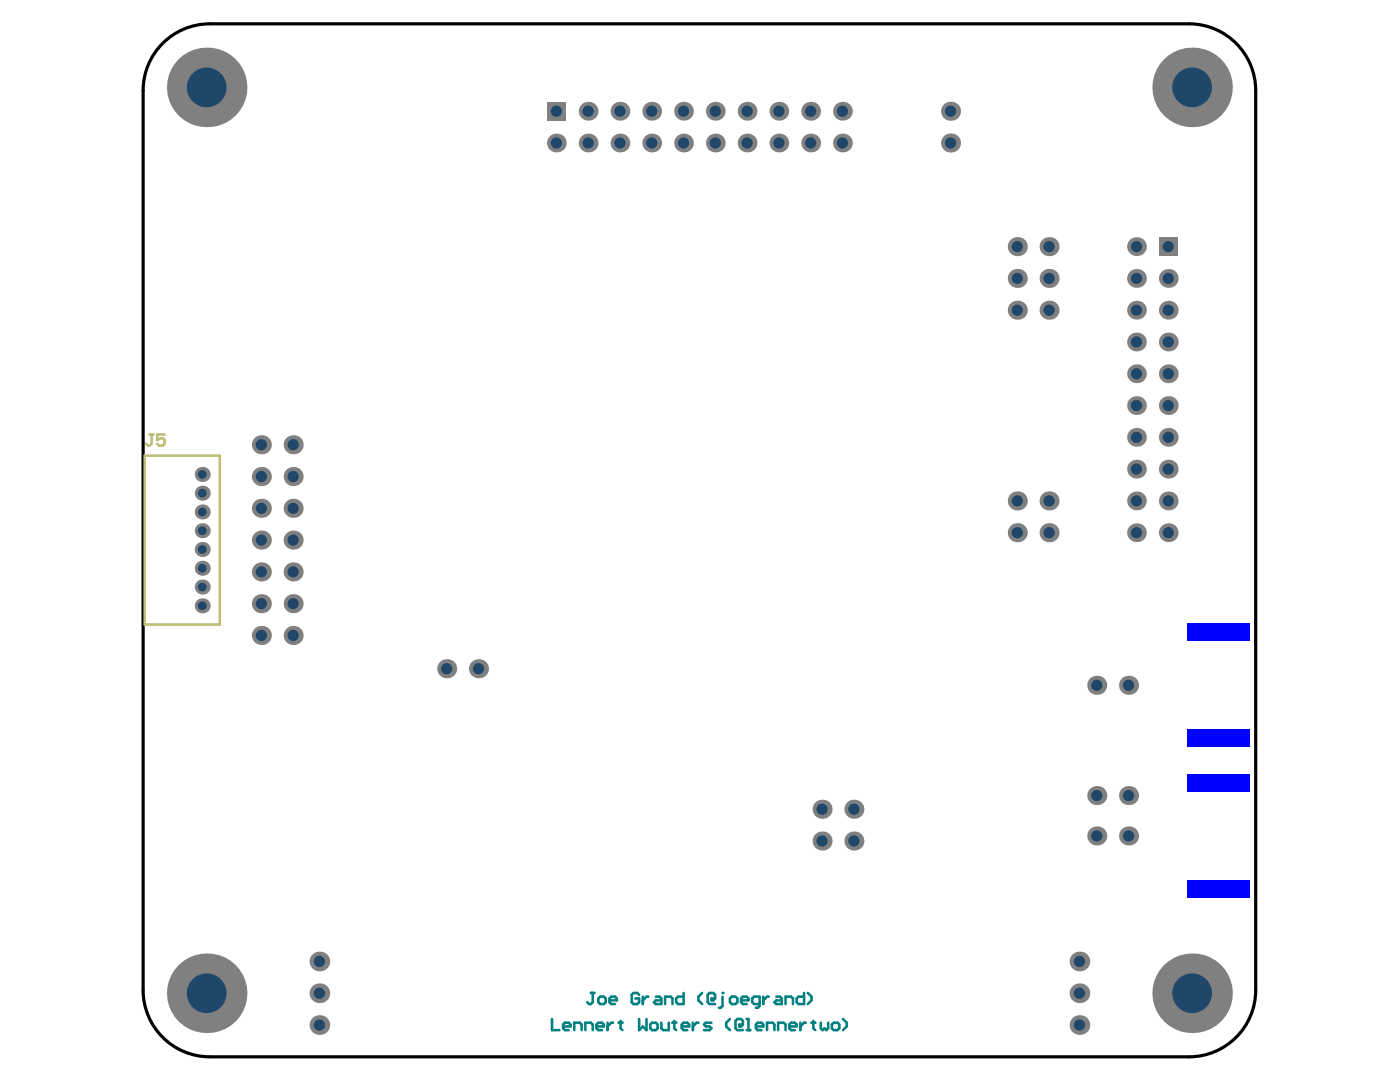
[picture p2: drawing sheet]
<svg xmlns="http://www.w3.org/2000/svg" width="279mm" height="216mm" viewBox="0 0 279 216" stroke-linecap="round" stroke-linejoin="round" font-family="sans-serif">
<path d="M32 9.1a13.3 13.3 0 0 1 9.9-4.3h195.4a13.3 13.3 0 0 1 13.3 13.3v179.5a13.3 13.3 0 0 1-13.3 13.3h-195.4a13.3 13.3 0 0 1-13.3-13.3v-179.5a13.3 13.3 0 0 1 3.4-9z" fill="none" stroke="#000" stroke-width=".63"/>
<g fill="none" stroke="#008080" stroke-width=".51">
<path d="M117.9 198.1h.8M118.3 198.1v1.9l-.4 .3h-.3l-.4-.3M119.4 199.2l.4-.3h.7l.4 .3v.8l-.4 .3h-.7l-.4-.3zM121.6 199.6h1.5v-.4l-.4-.3h-.7l-.4 .3v.8l.4 .3h.7M127.5 198.5l-.3-.4h-.8l-.3 .4v1.5l.3 .3h.8l.3-.3v-.8h-.7M128.3 198.9v1.4M129.4 198.9h-.4l-.7 .7M130.9 198.9h.7l.4 .3v1.1h-1.1l-.4-.3 .4-.4h1.1M136.4 198.1v2.2h-1.1l-.4-.3v-.8l.4-.3h1.1M140.1 198.1l-.7 .8v.7l.7 .7M142 199.2h.3v.4h-.3zM142.3 199.6l.4-.4v-.7l-.4-.4h-.7l-.4 .4v1.5l.4 .3h1.1"/>
<path d="M144.2 198.9v1.8l-.4 .4h-.3M132.7 200.3v-1.4h1.1l.4 .3v1.1"/>
</g>
<circle cx="144.2" cy="198.1" r=".25" fill="#008080"/>
<g fill="none" stroke="#008080" stroke-width=".51">
<path d="M145.7 199.2l.3-.3h.8l.4 .3v.8l-.4 .3h-.8l-.3-.3zM147.9 199.6h1.5v-.4l-.4-.3h-.7l-.4 .3v.8l.4 .3h.7M152.3 198.9v1.4M153.4 198.9h-.3l-.8 .7M154.9 198.9h.8l.3 .3v1.1h-1.1l-.3-.3 .3-.4h1.1M160.5 198.1v2.2h-1.1l-.4-.3v-.8l.4-.3h1.1M161.2 198.1l.8 .8v.7l-.8 .7M110.2 203.3v2.3h1.4M112.4 204.8h1.5v-.4l-.4-.3h-.8l-.3 .3v.8l.3 .4h.8M114.6 205.6v-1.5h1.1l.4 .3v1.2M116.8 205.6v-1.5h1.1l.4 .3v1.2M119 204.8h1.5v-.4l-.4-.3h-.7l-.4 .3v.8l.4 .4h.7"/>
<path d="M121.3 204.1v1.5M122.4 204.1h-.4l-.7 .7M123.5 204.1h.7M123.8 203.7v1.5l.4 .4M127.5 203.3v2.3l.8-.8 .7 .8v-2.3M129.8 204.4l.3-.3h.8l.3 .3v.8l-.3 .4h-.8l-.3-.4zM132 204.1v1.1l.4 .4h1.1v-1.5M134.2 204.1h.7M134.6 203.7v1.5l.3 .4M136.1 204.8h1.4v-.4l-.3-.3h-.8l-.3 .3v.8l.3 .4h.8M138.3 204.1v1.5M139.4 204.1h-.4l-.7 .7"/>
<path d="M142 204.1h-1.1l-.4 .3 .4 .4h.7l.4 .4-.4 .4h-1.1M145.7 203.3l-.8 .8v.7l.8 .8M147.5 204.4h.4v.4h-.4zM147.9 204.8l.4-.4v-.7l-.4-.4h-.7l-.4 .4v1.5l.4 .4h1.1M149 203.3h.4v2.3M149 205.6h.7M150.9 204.8h1.4v-.4l-.3-.3h-.8l-.3 .3v.8l.3 .4h.8M151.6 200.3h-1.1l-.4-.3v-.8l.4-.3h1.1v1.8l-.4 .4h-.3M153.1 205.6v-1.5h1.1l.4 .3v1.2M155.3 205.6v-1.5h1.1l.4 .3v1.2M156.8 200.3v-1.4h1.1l.4 .3v1.1M157.5 204.8h1.5v-.4l-.4-.3h-.7l-.4 .3v.8l.4 .4h.7"/>
<path d="M159.7 204.1v1.5M160.8 204.1h-.3l-.8 .7M162 204.1h.7M162.3 203.7v1.5l.4 .4M163.8 204.1v1.1l.4 .4 .3-.4 .4 .4 .4-.4v-1.1M166 204.4l.4-.3h.7l.4 .3v.8l-.4 .4h-.7l-.4-.4zM168.2 203.3l.8 .8v.7l-.8 .8"/>
</g>
<circle cx="215.4" cy="204.5" r="1.97" fill="#808080"/>
<circle cx="215.4" cy="204.5" r="1.12" fill="#1f4769"/>
<circle cx="215.4" cy="198.2" r="1.97" fill="#808080"/>
<circle cx="215.4" cy="198.2" r="1.12" fill="#1f4769"/>
<circle cx="237.9" cy="198.2" r="7.9" fill="#808080"/>
<circle cx="237.9" cy="198.2" r="4" fill="#1f4769"/>
<circle cx="233.2" cy="106.3" r="1.87" fill="#808080"/>
<circle cx="233.2" cy="106.3" r="1.12" fill="#1f4769"/>
<circle cx="226.8" cy="106.3" r="1.87" fill="#808080"/>
<circle cx="226.8" cy="106.3" r="1.12" fill="#1f4769"/>
<circle cx="226.8" cy="100" r="1.87" fill="#808080"/>
<circle cx="226.8" cy="100" r="1.12" fill="#1f4769"/>
<circle cx="225.2" cy="136.7" r="1.9" fill="#808080"/>
<circle cx="225.2" cy="136.7" r="1.12" fill="#1f4769"/>
<circle cx="225.2" cy="158.7" r="1.9" fill="#808080"/>
<circle cx="225.2" cy="158.7" r="1.12" fill="#1f4769"/>
<circle cx="225.2" cy="166.8" r="1.9" fill="#808080"/>
<circle cx="225.2" cy="166.8" r="1.12" fill="#1f4769"/>
<circle cx="218.9" cy="158.7" r="1.9" fill="#808080"/>
<circle cx="218.9" cy="158.7" r="1.12" fill="#1f4769"/>
<circle cx="218.9" cy="166.8" r="1.9" fill="#808080"/>
<circle cx="218.9" cy="166.8" r="1.12" fill="#1f4769"/>
<circle cx="218.9" cy="136.7" r="1.9" fill="#808080"/>
<circle cx="218.9" cy="136.7" r="1.12" fill="#1f4769"/>
<circle cx="215.4" cy="191.9" r="1.97" fill="#808080"/>
<circle cx="215.4" cy="191.9" r="1.12" fill="#1f4769"/>
<circle cx="209.4" cy="106.3" r="1.9" fill="#808080"/>
<circle cx="209.4" cy="106.3" r="1.12" fill="#1f4769"/>
<circle cx="203" cy="106.3" r="1.9" fill="#808080"/>
<circle cx="203" cy="106.3" r="1.12" fill="#1f4769"/>
<circle cx="170.4" cy="167.8" r="1.9" fill="#808080"/>
<circle cx="170.4" cy="167.8" r="1.12" fill="#1f4769"/>
<circle cx="170.4" cy="161.5" r="1.9" fill="#808080"/>
<circle cx="170.4" cy="161.5" r="1.12" fill="#1f4769"/>
<circle cx="226.8" cy="61.9" r="1.87" fill="#808080"/>
<circle cx="226.8" cy="61.9" r="1.12" fill="#1f4769"/>
<circle cx="237.9" cy="17.4" r="7.9" fill="#808080"/>
<circle cx="237.9" cy="17.4" r="4" fill="#1f4769"/>
<circle cx="233.2" cy="100" r="1.87" fill="#808080"/>
<circle cx="233.2" cy="100" r="1.12" fill="#1f4769"/>
<circle cx="233.2" cy="93.6" r="1.87" fill="#808080"/>
<circle cx="233.2" cy="93.6" r="1.12" fill="#1f4769"/>
<circle cx="233.2" cy="87.3" r="1.87" fill="#808080"/>
<circle cx="233.2" cy="87.3" r="1.12" fill="#1f4769"/>
<path d="M231.3 47.3h3.7v3.8h-3.7z" fill-rule="evenodd" fill="#808080"/>
<circle cx="233.2" cy="49.2" r="1.12" fill="#1f4769"/>
<circle cx="233.2" cy="61.9" r="1.87" fill="#808080"/>
<circle cx="233.2" cy="61.9" r="1.12" fill="#1f4769"/>
<circle cx="233.2" cy="80.9" r="1.87" fill="#808080"/>
<circle cx="233.2" cy="80.9" r="1.12" fill="#1f4769"/>
<circle cx="233.2" cy="74.6" r="1.87" fill="#808080"/>
<circle cx="233.2" cy="74.6" r="1.12" fill="#1f4769"/>
<circle cx="233.2" cy="68.2" r="1.87" fill="#808080"/>
<circle cx="233.2" cy="68.2" r="1.12" fill="#1f4769"/>
<circle cx="233.2" cy="55.6" r="1.87" fill="#808080"/>
<circle cx="233.2" cy="55.6" r="1.12" fill="#1f4769"/>
<circle cx="226.8" cy="93.6" r="1.87" fill="#808080"/>
<circle cx="226.8" cy="93.6" r="1.12" fill="#1f4769"/>
<circle cx="226.8" cy="87.3" r="1.87" fill="#808080"/>
<circle cx="226.8" cy="87.3" r="1.12" fill="#1f4769"/>
<circle cx="226.8" cy="55.6" r="1.87" fill="#808080"/>
<circle cx="226.8" cy="55.6" r="1.12" fill="#1f4769"/>
<circle cx="226.8" cy="80.9" r="1.87" fill="#808080"/>
<circle cx="226.8" cy="80.9" r="1.12" fill="#1f4769"/>
<circle cx="226.8" cy="74.6" r="1.87" fill="#808080"/>
<circle cx="226.8" cy="74.6" r="1.12" fill="#1f4769"/>
<circle cx="226.8" cy="68.2" r="1.87" fill="#808080"/>
<circle cx="226.8" cy="68.2" r="1.12" fill="#1f4769"/>
<circle cx="226.8" cy="49.2" r="1.87" fill="#808080"/>
<circle cx="226.8" cy="49.2" r="1.12" fill="#1f4769"/>
<circle cx="209.4" cy="100" r="1.9" fill="#808080"/>
<circle cx="209.4" cy="100" r="1.12" fill="#1f4769"/>
<circle cx="209.4" cy="61.9" r="1.9" fill="#808080"/>
<circle cx="209.4" cy="61.9" r="1.12" fill="#1f4769"/>
<circle cx="209.4" cy="49.2" r="1.9" fill="#808080"/>
<circle cx="209.4" cy="49.2" r="1.12" fill="#1f4769"/>
<circle cx="209.4" cy="55.6" r="1.9" fill="#808080"/>
<circle cx="209.4" cy="55.6" r="1.12" fill="#1f4769"/>
<circle cx="203" cy="100" r="1.9" fill="#808080"/>
<circle cx="203" cy="100" r="1.12" fill="#1f4769"/>
<circle cx="203" cy="49.2" r="1.9" fill="#808080"/>
<circle cx="203" cy="49.2" r="1.12" fill="#1f4769"/>
<circle cx="203" cy="61.9" r="1.9" fill="#808080"/>
<circle cx="203" cy="61.9" r="1.12" fill="#1f4769"/>
<circle cx="203" cy="55.6" r="1.9" fill="#808080"/>
<circle cx="203" cy="55.6" r="1.12" fill="#1f4769"/>
<circle cx="189.7" cy="28.5" r="1.9" fill="#808080"/>
<circle cx="189.7" cy="28.5" r="1.12" fill="#1f4769"/>
<circle cx="189.7" cy="22.2" r="1.9" fill="#808080"/>
<circle cx="189.7" cy="22.2" r="1.12" fill="#1f4769"/>
<circle cx="168.1" cy="28.5" r="1.87" fill="#808080"/>
<circle cx="168.1" cy="28.5" r="1.12" fill="#1f4769"/>
<circle cx="168.1" cy="22.2" r="1.87" fill="#808080"/>
<circle cx="168.1" cy="22.2" r="1.12" fill="#1f4769"/>
<circle cx="58.5" cy="126.8" r="1.9" fill="#808080"/>
<circle cx="58.5" cy="126.8" r="1.12" fill="#1f4769"/>
<circle cx="58.5" cy="101.4" r="1.9" fill="#808080"/>
<circle cx="58.5" cy="101.4" r="1.12" fill="#1f4769"/>
<circle cx="58.5" cy="114.1" r="1.9" fill="#808080"/>
<circle cx="58.5" cy="114.1" r="1.12" fill="#1f4769"/>
<circle cx="58.5" cy="107.8" r="1.9" fill="#808080"/>
<circle cx="58.5" cy="107.8" r="1.12" fill="#1f4769"/>
<circle cx="58.5" cy="120.5" r="1.9" fill="#808080"/>
<circle cx="58.5" cy="120.5" r="1.12" fill="#1f4769"/>
<circle cx="52.2" cy="114.1" r="1.9" fill="#808080"/>
<circle cx="52.2" cy="114.1" r="1.12" fill="#1f4769"/>
<circle cx="52.2" cy="107.8" r="1.9" fill="#808080"/>
<circle cx="52.2" cy="107.8" r="1.12" fill="#1f4769"/>
<circle cx="52.2" cy="101.4" r="1.9" fill="#808080"/>
<circle cx="52.2" cy="101.4" r="1.12" fill="#1f4769"/>
<circle cx="52.2" cy="126.8" r="1.9" fill="#808080"/>
<circle cx="52.2" cy="126.8" r="1.12" fill="#1f4769"/>
<circle cx="52.2" cy="120.5" r="1.9" fill="#808080"/>
<circle cx="52.2" cy="120.5" r="1.12" fill="#1f4769"/>
<circle cx="41.3" cy="198.2" r="7.9" fill="#808080"/>
<circle cx="41.3" cy="198.2" r="4" fill="#1f4769"/>
<circle cx="40.4" cy="109.6" r="1.5" fill="#808080"/>
<circle cx="40.4" cy="109.6" r=".87" fill="#1f4769"/>
<circle cx="40.4" cy="105.9" r="1.5" fill="#808080"/>
<circle cx="40.4" cy="105.9" r=".87" fill="#1f4769"/>
<circle cx="40.4" cy="102.2" r="1.5" fill="#808080"/>
<circle cx="40.4" cy="102.2" r=".87" fill="#1f4769"/>
<circle cx="40.4" cy="113.4" r="1.5" fill="#808080"/>
<circle cx="40.4" cy="113.4" r=".87" fill="#1f4769"/>
<circle cx="40.4" cy="117.1" r="1.5" fill="#808080"/>
<circle cx="40.4" cy="117.1" r=".87" fill="#1f4769"/>
<circle cx="40.4" cy="120.9" r="1.5" fill="#808080"/>
<circle cx="40.4" cy="120.9" r=".87" fill="#1f4769"/>
<circle cx="161.8" cy="28.5" r="1.87" fill="#808080"/>
<circle cx="161.8" cy="28.5" r="1.12" fill="#1f4769"/>
<circle cx="161.8" cy="22.2" r="1.87" fill="#808080"/>
<circle cx="161.8" cy="22.2" r="1.12" fill="#1f4769"/>
<circle cx="155.4" cy="28.5" r="1.87" fill="#808080"/>
<circle cx="155.4" cy="28.5" r="1.12" fill="#1f4769"/>
<circle cx="155.4" cy="22.2" r="1.87" fill="#808080"/>
<circle cx="155.4" cy="22.2" r="1.12" fill="#1f4769"/>
<circle cx="149.1" cy="22.2" r="1.87" fill="#808080"/>
<circle cx="149.1" cy="22.2" r="1.12" fill="#1f4769"/>
<circle cx="149.1" cy="28.5" r="1.87" fill="#808080"/>
<circle cx="149.1" cy="28.5" r="1.12" fill="#1f4769"/>
<circle cx="142.8" cy="22.2" r="1.87" fill="#808080"/>
<circle cx="142.8" cy="22.2" r="1.12" fill="#1f4769"/>
<circle cx="142.8" cy="28.5" r="1.87" fill="#808080"/>
<circle cx="142.8" cy="28.5" r="1.12" fill="#1f4769"/>
<circle cx="117.4" cy="28.5" r="1.87" fill="#808080"/>
<circle cx="117.4" cy="28.5" r="1.12" fill="#1f4769"/>
<circle cx="136.4" cy="22.2" r="1.87" fill="#808080"/>
<circle cx="136.4" cy="22.2" r="1.12" fill="#1f4769"/>
<circle cx="136.4" cy="28.5" r="1.87" fill="#808080"/>
<circle cx="136.4" cy="28.5" r="1.12" fill="#1f4769"/>
<circle cx="130.1" cy="28.5" r="1.87" fill="#808080"/>
<circle cx="130.1" cy="28.5" r="1.12" fill="#1f4769"/>
<circle cx="130.1" cy="22.2" r="1.87" fill="#808080"/>
<circle cx="130.1" cy="22.2" r="1.12" fill="#1f4769"/>
<circle cx="123.7" cy="22.2" r="1.87" fill="#808080"/>
<circle cx="123.7" cy="22.2" r="1.12" fill="#1f4769"/>
<circle cx="123.7" cy="28.5" r="1.87" fill="#808080"/>
<circle cx="123.7" cy="28.5" r="1.12" fill="#1f4769"/>
<circle cx="117.4" cy="22.2" r="1.87" fill="#808080"/>
<circle cx="117.4" cy="22.2" r="1.12" fill="#1f4769"/>
<circle cx="111" cy="28.5" r="1.87" fill="#808080"/>
<circle cx="111" cy="28.5" r="1.12" fill="#1f4769"/>
<path d="M109.2 20.3h3.7v3.8h-3.7z" fill-rule="evenodd" fill="#808080"/>
<circle cx="111" cy="22.2" r="1.12" fill="#1f4769"/>
<circle cx="58.5" cy="88.7" r="1.9" fill="#808080"/>
<circle cx="58.5" cy="88.7" r="1.12" fill="#1f4769"/>
<circle cx="58.5" cy="95.1" r="1.9" fill="#808080"/>
<circle cx="58.5" cy="95.1" r="1.12" fill="#1f4769"/>
<circle cx="52.2" cy="88.7" r="1.9" fill="#808080"/>
<circle cx="52.2" cy="88.7" r="1.12" fill="#1f4769"/>
<circle cx="52.2" cy="95.1" r="1.9" fill="#808080"/>
<circle cx="52.2" cy="95.1" r="1.12" fill="#1f4769"/>
<circle cx="41.3" cy="17.4" r="7.9" fill="#808080"/>
<circle cx="41.3" cy="17.4" r="4" fill="#1f4769"/>
<circle cx="40.4" cy="98.4" r="1.5" fill="#808080"/>
<circle cx="40.4" cy="98.4" r=".87" fill="#1f4769"/>
<circle cx="40.4" cy="94.7" r="1.5" fill="#808080"/>
<circle cx="40.4" cy="94.7" r=".87" fill="#1f4769"/>
<circle cx="63.7" cy="191.9" r="1.97" fill="#808080"/>
<circle cx="63.7" cy="191.9" r="1.12" fill="#1f4769"/>
<circle cx="164.1" cy="161.5" r="1.9" fill="#808080"/>
<circle cx="164.1" cy="161.5" r="1.12" fill="#1f4769"/>
<circle cx="164.1" cy="167.8" r="1.9" fill="#808080"/>
<circle cx="164.1" cy="167.8" r="1.12" fill="#1f4769"/>
<circle cx="95.5" cy="133.4" r="1.9" fill="#808080"/>
<circle cx="95.5" cy="133.4" r="1.12" fill="#1f4769"/>
<circle cx="89.1" cy="133.4" r="1.9" fill="#808080"/>
<circle cx="89.1" cy="133.4" r="1.12" fill="#1f4769"/>
<circle cx="63.7" cy="204.5" r="1.97" fill="#808080"/>
<circle cx="63.7" cy="204.5" r="1.12" fill="#1f4769"/>
<circle cx="63.7" cy="198.2" r="1.97" fill="#808080"/>
<circle cx="63.7" cy="198.2" r="1.12" fill="#1f4769"/>
<g fill="#00f">
<path d="M236.8 124.4h12.5v3.5h-12.5z" fill-rule="evenodd"/>
<path d="M236.8 145.6h12.5v3.5h-12.5z" fill-rule="evenodd"/>
<path d="M236.8 175.7h12.5v3.5h-12.5z" fill-rule="evenodd"/>
<path d="M236.8 154.4h12.5v3.5h-12.5z" fill-rule="evenodd"/>
</g>
<path d="M28.9 90.9h15v33.7h-15zM29.9 86.7h.7M30.3 86.7v1.8l-.4 .4h-.4l-.4-.4M32.8 86.7h-1.4v1.1l.7-.4h.4l.3 .4v.7l-.3 .4h-.8l-.3-.4" fill="none" stroke="#c0c073" stroke-width=".51"/>
</svg>
